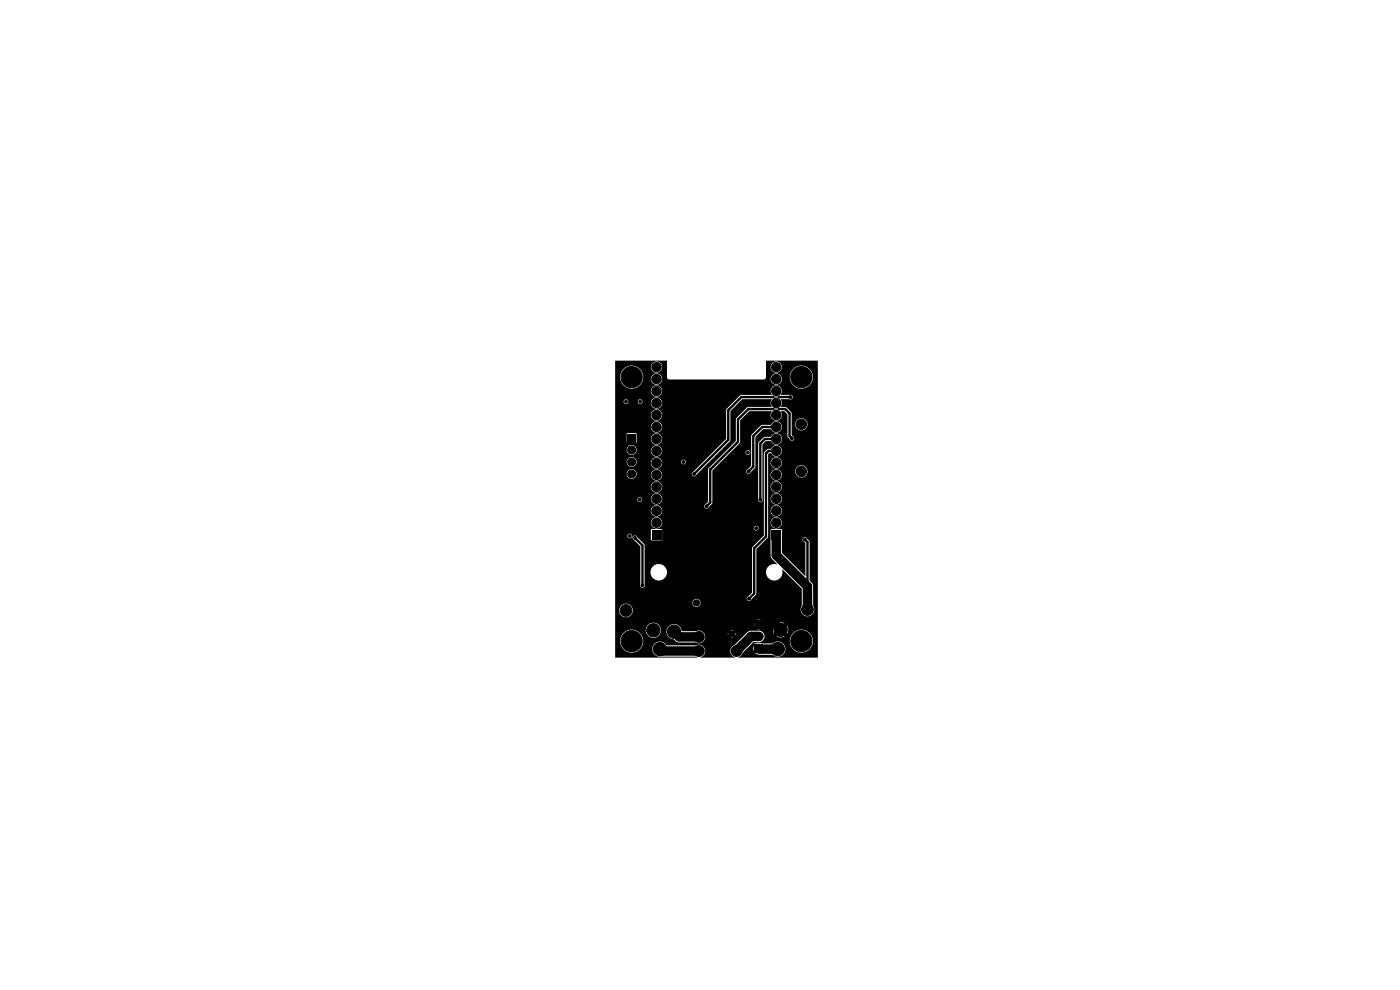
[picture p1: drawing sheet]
<svg xmlns="http://www.w3.org/2000/svg" width="297mm" height="210mm" viewBox="0 0 297 210" stroke-linecap="round" stroke-linejoin="round" font-family="sans-serif">
<g fill="#000" stroke="#000" stroke-width=".21">
<circle cx="134" cy="80" r="2.25"/>
<circle cx="139.3" cy="77.9" r="1"/>
<circle cx="164.7" cy="77.9" r="1"/>
<circle cx="170" cy="80" r="2.25"/>
<circle cx="132.8" cy="85.2" r=".3"/>
<circle cx="134" cy="95.5" r=".85"/>
<circle cx="134" cy="98" r=".85"/>
<circle cx="135.8" cy="85.2" r=".3"/>
<circle cx="139.3" cy="83" r="1"/>
<circle cx="139.3" cy="95.7" r="1"/>
<circle cx="139.3" cy="88" r="1"/>
<circle cx="139.3" cy="85.5" r="1"/>
<circle cx="139.3" cy="98.2" r="1"/>
<circle cx="139.3" cy="80.4" r="1"/>
<circle cx="139.3" cy="90.6" r="1"/>
<circle cx="139.3" cy="93.1" r="1"/>
<circle cx="145" cy="98" r=".3"/>
<circle cx="147.3" cy="90.4" r=".75"/>
<circle cx="158.7" cy="96" r=".3"/>
<circle cx="164.7" cy="98.2" r="1"/>
<circle cx="164.7" cy="90.6" r="1"/>
<circle cx="164.7" cy="88" r="1"/>
<circle cx="164.7" cy="83" r="1"/>
<circle cx="164.7" cy="85.5" r="1"/>
<circle cx="164.7" cy="95.7" r="1"/>
<circle cx="164.7" cy="93.1" r="1"/>
<circle cx="164.7" cy="80.4" r="1"/>
<circle cx="167.7" cy="84.3" r=".3"/>
<circle cx="168" cy="93" r=".3"/>
<circle cx="170" cy="90" r="1.11"/>
<circle cx="170" cy="100" r="1.11"/>
<circle cx="131.8" cy="113.8" r=".3"/>
<circle cx="133.6" cy="113.7" r=".3"/>
<circle cx="133.8" cy="112.6" r=".3"/>
<circle cx="133.9" cy="111.5" r=".3"/>
<circle cx="134" cy="100.5" r=".85"/>
<circle cx="134.7" cy="114.1" r=".3"/>
<circle cx="135.2" cy="113.2" r=".3"/>
<circle cx="135.7" cy="106" r=".3"/>
<circle cx="135.8" cy="113.9" r=".3"/>
<circle cx="136.4" cy="113.2" r=".3"/>
<circle cx="137.2" cy="111.7" r=".3"/>
<circle cx="137.2" cy="112.8" r=".3"/>
<circle cx="137.3" cy="114.2" r=".3"/>
<circle cx="139.3" cy="103.3" r="1"/>
<circle cx="139.3" cy="108.4" r="1"/>
<circle cx="139.3" cy="110.9" r="1"/>
<circle cx="139.3" cy="100.7" r="1"/>
<circle cx="139.3" cy="105.8" r="1"/>
<circle cx="147.2" cy="100.5" r=".3"/>
<circle cx="149.9" cy="107.4" r=".3"/>
<circle cx="153.6" cy="108" r=".3"/>
<circle cx="158.8" cy="100" r=".3"/>
<circle cx="160.4" cy="112.1" r=".3"/>
<circle cx="161.3" cy="106" r=".3"/>
<circle cx="162.6" cy="117.2" r=".3"/>
<circle cx="162.6" cy="115.9" r=".3"/>
<circle cx="164.7" cy="108.4" r="1"/>
<circle cx="164.7" cy="110.9" r="1"/>
<circle cx="164.7" cy="100.7" r="1"/>
<circle cx="164.7" cy="105.8" r="1"/>
<circle cx="164.7" cy="103.3" r="1"/>
<circle cx="166.9" cy="115.7" r=".3"/>
<circle cx="167" cy="112.1" r=".3"/>
<circle cx="167.1" cy="113.9" r=".3"/>
<circle cx="170.1" cy="111.7" r=".3"/>
<circle cx="170.2" cy="113.4" r=".3"/>
<circle cx="170.8" cy="114.4" r=".3"/>
<circle cx="171.6" cy="113.6" r=".3"/>
<circle cx="172.9" cy="113.3" r=".3"/>
<circle cx="172.9" cy="112" r=".3"/>
<circle cx="132.8" cy="129.5" r="1.24"/>
<circle cx="134" cy="136" r="2.25"/>
<circle cx="136.3" cy="124.2" r=".3"/>
<circle cx="138.6" cy="133.7" r="1.42"/>
<circle cx="140" cy="137.7" r="1.42"/>
<circle cx="143" cy="134" r="1.42"/>
<circle cx="147.7" cy="127.9" r=".65"/>
<circle cx="148.3" cy="138.1" r="1.15"/>
<circle cx="148.3" cy="135.1" r="1.15"/>
<circle cx="155.2" cy="134.5" r=".65"/>
<circle cx="156.2" cy="138.1" r="1.15"/>
<circle cx="158.9" cy="127" r=".3"/>
<circle cx="161" cy="132.5" r=".85"/>
<circle cx="161" cy="135" r=".85"/>
<circle cx="165" cy="137.7" r="1.42"/>
<circle cx="165.6" cy="133.6" r="1.41"/>
<circle cx="170" cy="136" r="2.25"/>
<circle cx="171.3" cy="129.3" r="1.24"/>
</g>
<path d="M130.5 76.5h11v3.6l.4 .4h20.2l.3-.2h1.1a1.2 1.2 0 0 0 1.4 1.3 1.2 1.2 0 0 0 .8-1.7h1.8l.4 1.3a2.45 2.45 0 0 0 3.9 .4 2.45 2.45 0 0 0-.9-3.9 2.45 2.45 0 0 0-3.4 2.2l-1.8-.1a1.2 1.2 0 0 0-1.3-.6 1.2 1.2 0 0 0-.9 1.1h-1.1l.1-2.5h1v.2a1.2 1.2 0 0 0 1.8 .9 1.2 1.2 0 0 0 0-2.1 1.2 1.2 0 0 0-1.8 1h-1v-1.3l11 .1v62.8l-16.9 .1 .7-.5 .2-.5 1.1-1.1h1.2l.2 1.1 .9 .4h3a1.63 1.63 0 0 0 2.3-.1 1.63 1.63 0 0 0 0-2.2 1.63 1.63 0 0 0-2.3-.1l-3.2-.1-.7 .1-.2 .9h-1.2l1.3-1.2h1.4l.5-.3h5.7a2.45 2.45 0 0 0 3.5 2.3 2.45 2.45 0 0 0 .5-4.1 2.45 2.45 0 0 0-3.9 1.5l-.1 .3h-5.7a1.2 1.2 0 0 0 .3-1.3 1.2 1.2 0 0 0-1-.8h-1.8l-.6 .2-2.8 2.8a1.38 1.38 0 0 0-1 1.4 1.38 1.38 0 0 0 1 1.2h-7.3a1.36 1.36 0 0 0 .9-1.8 1.36 1.36 0 0 0-1.9-.7h-6.2a1.62 1.62 0 0 0-2.9 .2 1.62 1.62 0 0 0 1.8 2.2h7.3l.3 .1-17.4 .1v-3.6h1a2.45 2.45 0 0 0 2.3 2.5 2.45 2.45 0 0 0 2.6-2.1 2.45 2.45 0 0 0-2.1-2.7h2.7v.2a1.62 1.62 0 0 0 1.6 1.5 1.62 1.62 0 0 0 1.6-1.4h1.2v.2a1.66 1.66 0 0 0 1.5 1.5l.6 .5 .5 .2h3.6a1.35 1.35 0 0 0 2-1h5.9l-.3-.2-.2 .2h-5.4l-.2-.9h5v.4l.2-.3h.3l.3 .3 .4-.3h.2l.3 .3v-.4v-.2l-.3 .3h-.2l-.3-.3-.4 .3h-.3l-.2-.3v.2h-5a1.37 1.37 0 0 0-1.8-.5h-2.9l-.1-.2h10.4l.2 .2 .3-.2-10.9-.1a1.62 1.62 0 0 0-1.7-1.2 1.62 1.62 0 0 0-1.5 1.5l-1.2-.1a1.6 1.6 0 0 0-.7-1.4h20.4l.1 .5 .5-.4 .2 .4 .3 .1-.3 .5h3.3l.2 .9 .5-.5 .6 .6-.5 .5 .4 .2h.5l.7-.2-.5-.5 .6-.6 .5 .5a1.61 1.61 0 0 0 0-1.6l-.6 .4-.5-.5 .5-.5-.9-.2-.7 .2 .5 .5-.6 .6-.5-.5-.2 .7h-2.7l.1-.1-.4-.4 .3-.1 .2-.4 .5 .4v-.5v-.3l-.5 .4-.2-.4-.3-.2 .4-.4-.3-.1-.5 .1 .4 .4-.4 .3-.1 .3-.5-.4-.1 .3h-20.4a1.62 1.62 0 0 0-2.5 1.2l-2.9-.1a2.45 2.45 0 0 0-2.6 2.4h-1v-6.5h.9v.2a1.45 1.45 0 0 0 2.2 1.1 1.45 1.45 0 0 0 0-2.4 1.45 1.45 0 0 0-2.2 1.1h-.9v-1.6h16.4v.2a.85 .85 0 0 0 1.3 .6 .85 .85 0 0 0 0-1.4 .85 .85 0 0 0-1.3 .6h-16.4v-.9h27.9v.2a.51 .51 0 0 0 .5 .4 .51 .51 0 0 0 .5-.4l1.1-1.1v-4.5h2a1.77 1.77 0 0 0 2.1 1.6 1.77 1.77 0 0 0 1.3-2.3l4.2 4.1v3.6a1.46 1.46 0 0 0 1.2 2.2 1.46 1.46 0 0 0 1.2-2.2v-4.2l-.2-.5-.5-.7v-8.2l-.6-.6a.51 .51 0 0 0-.8-.2 .51 .51 0 0 0 .2 .8l.2 .3v7l-4.9-4.9-.1-5h-2.3v5.8l.3 .5 1.1 1.1a1.82 1.82 0 0 0-2.4 1.8h-2v-5l2.4-2.5 .1-3.2h.5v.2a1.2 1.2 0 0 0 1.8 .9 1.2 1.2 0 0 0 0-2 1.2 1.2 0 0 0-1.8 .9h-.5v-2.5h.5v.1a1.2 1.2 0 0 0 1.8 1 1.2 1.2 0 0 0 0-2.1 1.2 1.2 0 0 0-1.8 1h-.5v-2.6h.5v.2a1.2 1.2 0 0 0 1.8 .9 1.2 1.2 0 0 0 0-2 1.2 1.2 0 0 0-1.8 .9h-.5v-2.5h.5v.2a1.2 1.2 0 0 0 1.8 .9 1.2 1.2 0 0 0 0-2.1 1.2 1.2 0 0 0-1.8 1h-.5v-2.6h.5v.2a1.2 1.2 0 0 0 1.7 1 1.2 1.2 0 0 0 .3-1.9h3.2v.2a1.31 1.31 0 0 0 2 1 1.31 1.31 0 0 0 0-2.2 1.31 1.31 0 0 0-2 1l-3.2-.1a1.2 1.2 0 0 0-1.3-.2 1.2 1.2 0 0 0-.7 1h-.5v-2.5h.5v.2a1.2 1.2 0 0 0 1.8 .9 1.2 1.2 0 0 0 0-2 1.2 1.2 0 0 0-1.8 .9h-.5v-1.7l.2-.3h.3a1.22 1.22 0 0 0 1.9 .5 1.22 1.22 0 0 0 0-1.9 1.22 1.22 0 0 0-1.9 .5l-.7 .1-.8 .8v17.5l-2.4 2.5-.1 9.6-1.1 1.2h-27.9v-13.3h2.6v.2a.5 .5 0 0 0 .4 .4 .5 .5 0 0 0 .5-.2h.2l.1 .4 1.5 1.5v8.1a.51 .51 0 0 0 .5 .7 .51 .51 0 0 0 .5-.7v-2.5h1.2a1.75 1.75 0 0 0 2.6 1.4 1.75 1.75 0 0 0 .1-3 1.75 1.75 0 0 0-2.7 1.4v.2h-1.2v-5.9l-1.6-1.7a.51 .51 0 0 0-.5-.3 .51 .51 0 0 0-.5 .4h-.2a.5 .5 0 0 0-.2-.8 .5 .5 0 0 0-.7 .4h-2.6v-1.2h7.6v2.2h2.3l.1-.1v-2.1l-.1-.2h-2.1l-.2 .2h-7.6v-1.6h7.6a1.2 1.2 0 0 0 1.7 1.2h20.1v.1a.5 .5 0 0 0 .8 .4 .5 .5 0 0 0 0-.9 .5 .5 0 0 0-.8 .4h-20.1l.1-.1a1.2 1.2 0 0 0 0-2 1.2 1.2 0 0 0-1.8 .9h-7.6v-2.5h7.6v.1a1.2 1.2 0 0 0 1.8 1 1.2 1.2 0 0 0 0-2.1 1.2 1.2 0 0 0-1.8 1h-7.6v-2.4h4.7v.2a.5 .5 0 0 0 .7 .4 .5 .5 0 0 0 .2-.8h2v.2a1.2 1.2 0 0 0 1.8 .9 1.2 1.2 0 0 0 0-2 1.2 1.2 0 0 0-1.8 .9h-2l-.5-.2-.4 .4h-4.7v-2.7h7.6a1.2 1.2 0 0 0 1.6 1.2 1.2 1.2 0 0 0 .4-2 1.2 1.2 0 0 0-2 .6v.2h-7.6v-2.8h2.4a1.06 1.06 0 0 0 1 1.2 1.06 1.06 0 0 0 1.2-1h3v.2a1.2 1.2 0 0 0 1.3 1.1 1.2 1.2 0 0 0 1.1-1.4h6.2v.1a.51 .51 0 0 0 .5 .5 .51 .51 0 0 0 .5-.4l7.2-7.1 .1-6.4 2.4-2.5h6.3a1.33 1.33 0 0 0 0 1.6l-5.1 .1-2.4 2.3-.1 4.9-5.8 5.8-.1 7-.5 .5a.51 .51 0 0 0-.1 .9 .51 .51 0 0 0 .8-.3l.7-.7v-.9h9.7a.51 .51 0 0 0 .6 .6 .51 .51 0 0 0 .4-.7v-11.5l.7-.7h1a1.22 1.22 0 0 0 1.9 .4 1.22 1.22 0 0 0 0-1.9 1.22 1.22 0 0 0-1.9 .6h-1.4l-1.3 1.3v11.9h-9.7v-6h7.2v.2a.51 .51 0 0 0 .5 .4 .51 .51 0 0 0 .5-.4l1-1v-6.4l1.6-1.7h1.6a1.22 1.22 0 0 0 1.9 .6 1.22 1.22 0 0 0 0-2 1.22 1.22 0 0 0-1.9 .5l-2 .1-2.1 2.1-.1 6.5-1 1.1h-7.2l3.9-4h3.2v.2a.5 .5 0 0 0 .7 .3 .5 .5 0 0 0 0-.8 .5 .5 0 0 0-.7 .3h-3.2l2-2v-4.7l2-2h4.7a1.22 1.22 0 0 0 .1 1.7 1.22 1.22 0 0 0 1.7 0 1.22 1.22 0 0 0 .1-1.7h.8l.6 .7v4.7l.5 .6a.51 .51 0 0 0 .9 .1 .51 .51 0 0 0-.3-.8l-.1-.2v-2.4h.7a1.31 1.31 0 0 0 1.8 1.3 1.31 1.31 0 0 0 .4-2.2 1.31 1.31 0 0 0-2.2 .7v.2h-.7l-.1-2.5-1.2-1-1.1-.1a1.44 1.44 0 0 0 0-1.6h1.8a.5 .5 0 0 0 .8-.4 .5 .5 0 0 0-.7-.5l-1.9-.1a1.23 1.23 0 0 0-.1-1.6 1.23 1.23 0 0 0-1.7 0 1.23 1.23 0 0 0-.1 1.7l-6.7 .1-2.9 2.9-.1 6.3-7.3 7.4h-6.2a1.2 1.2 0 0 0-1.3-1 1.2 1.2 0 0 0-1.1 1.1h-3v-.2a1.06 1.06 0 0 0-1.1-.9 1.06 1.06 0 0 0-1.1 .9h-2.4v-2.5h2.4v.2a1.06 1.06 0 0 0 1.1 1 1.06 1.06 0 0 0 1.1-1h3v.2a1.2 1.2 0 0 0 1.4 1.1 1.2 1.2 0 0 0 .9-1.5h4.1v.2a.5 .5 0 0 0 .8 .3 .5 .5 0 0 0 0-.8 .5 .5 0 0 0-.8 .3h-4.1a1.2 1.2 0 0 0-1.2-.9 1.2 1.2 0 0 0-1.1 1.1h-3v-.2a1.06 1.06 0 0 0-1.1-1 1.06 1.06 0 0 0-1.1 1h-2.4v-2.5h2.4v.2a1.06 1.06 0 0 0 1.1 .9 1.06 1.06 0 0 0 1.1-.9h3v.1a1.2 1.2 0 0 0 1.8 1 1.2 1.2 0 0 0 0-2.1 1.2 1.2 0 0 0-1.8 1h-3v-.2a1.06 1.06 0 0 0-1.1-1 1.06 1.06 0 0 0-1.1 1h-2.4v-3.3h2.4v1.7l.2 .2h1.8l.2-1h3v.2a1.2 1.2 0 0 0 1.8 .9 1.2 1.2 0 0 0 0-2 1.2 1.2 0 0 0-1.8 .9h-3v-.9l-.2-.2-4.4 .2v-1.6h7.6a1.2 1.2 0 0 0 1.6 1.2 1.2 1.2 0 0 0 .4-2 1.2 1.2 0 0 0-2 .6v.2h-7.6v-2.6h7.6a1.2 1.2 0 0 0 1.6 1.2 1.2 1.2 0 0 0 .4-2 1.2 1.2 0 0 0-2 .7v.1h-7.6v-2.8h1.8a.5 .5 0 0 0 .5 .6 .5 .5 0 0 0 .5-.6h2v.2a.51 .51 0 0 0 .4 .4 .51 .51 0 0 0 .6-.3h1.8v.2a1.2 1.2 0 0 0 1.8 .9 1.2 1.2 0 0 0 0-2 1.2 1.2 0 0 0-1.8 .9h-1.8a.5 .5 0 0 0-.4-.7 .5 .5 0 0 0-.6 .4l-2-.1a.5 .5 0 0 0-.6-.3 .5 .5 0 0 0-.4 .4h-1.8v-2.2h7.6v.1a1.2 1.2 0 0 0 1.8 1 1.2 1.2 0 0 0 0-2.1 1.2 1.2 0 0 0-1.8 1h-7.6v-3h1l.4 1.3a2.45 2.45 0 0 0 2.6 1.2 2.45 2.45 0 0 0 1.9-2.1h1.7v.2a1.2 1.2 0 0 0 1.8 .9 1.2 1.2 0 0 0 0-2 1.2 1.2 0 0 0-1.8 .9h-1.7l.1-.2a2.43 2.43 0 0 0-1.5-2.3h3.1v.2a1.2 1.2 0 0 0 1.8 .9 1.2 1.2 0 0 0 0-2.1 1.2 1.2 0 0 0-1.8 1l-3.2-.1a2.45 2.45 0 0 0-3.4 2.2h-1zM133.2 92.1h1.6v1.7h-1.6zM163.6 84h.4a1.7 1.7 0 0 0 1.5 0v.5l-.7-.2-1.1 .2zM163.6 86.5h.4a1.74 1.74 0 0 0 1.5 0v.5l-.7-.2-1.1 .2zM138.3 112.4h2v2h-2zM163.7 112.4h2v2h-2zM160.1 136.7h1.7v1.7h-1.7z" fill="#000"/>
<path d="M150.7 99.6h.1M150.7 99.6v7l-.8 .8M163.8 84.2h-6.5l-2.8 2.8v6.3l-7.3 7.3M163.8 84.2h.1M163.9 86.8h-5.1l-2.2 2.2v4.7l-5.9 5.9M164.4 95.7h-1.4l-.5 .5v17.6l-2.5 2.5v9.6l-1.1 1.1M164.4 93.1h-2.1l-1 1v11.9M164.4 90.6h-2.7l-1.9 1.9v6.5l-1 1M165.4 84.2l2.3 .1M165.4 86.8h1.2l.9 .9v4.8l.5 .5M134.7 114.1l1.6 1.6v8.5M170.7 114.5l.6 .5v9.4" fill="none" stroke="#000" stroke-width=".5"/>
<path d="M164.7 113.4v4.4l6.6 6.6v4.9M140 137.7l.4 .4h7.8M143 134l1.1 1.1h4.1M161 132.5h3.5l1.1 1.1M161 135h-1.7l-3.1 3.1M161 137.5l.2 .2h3.8" fill="none" stroke="#000" stroke-width="2"/>
</svg>
